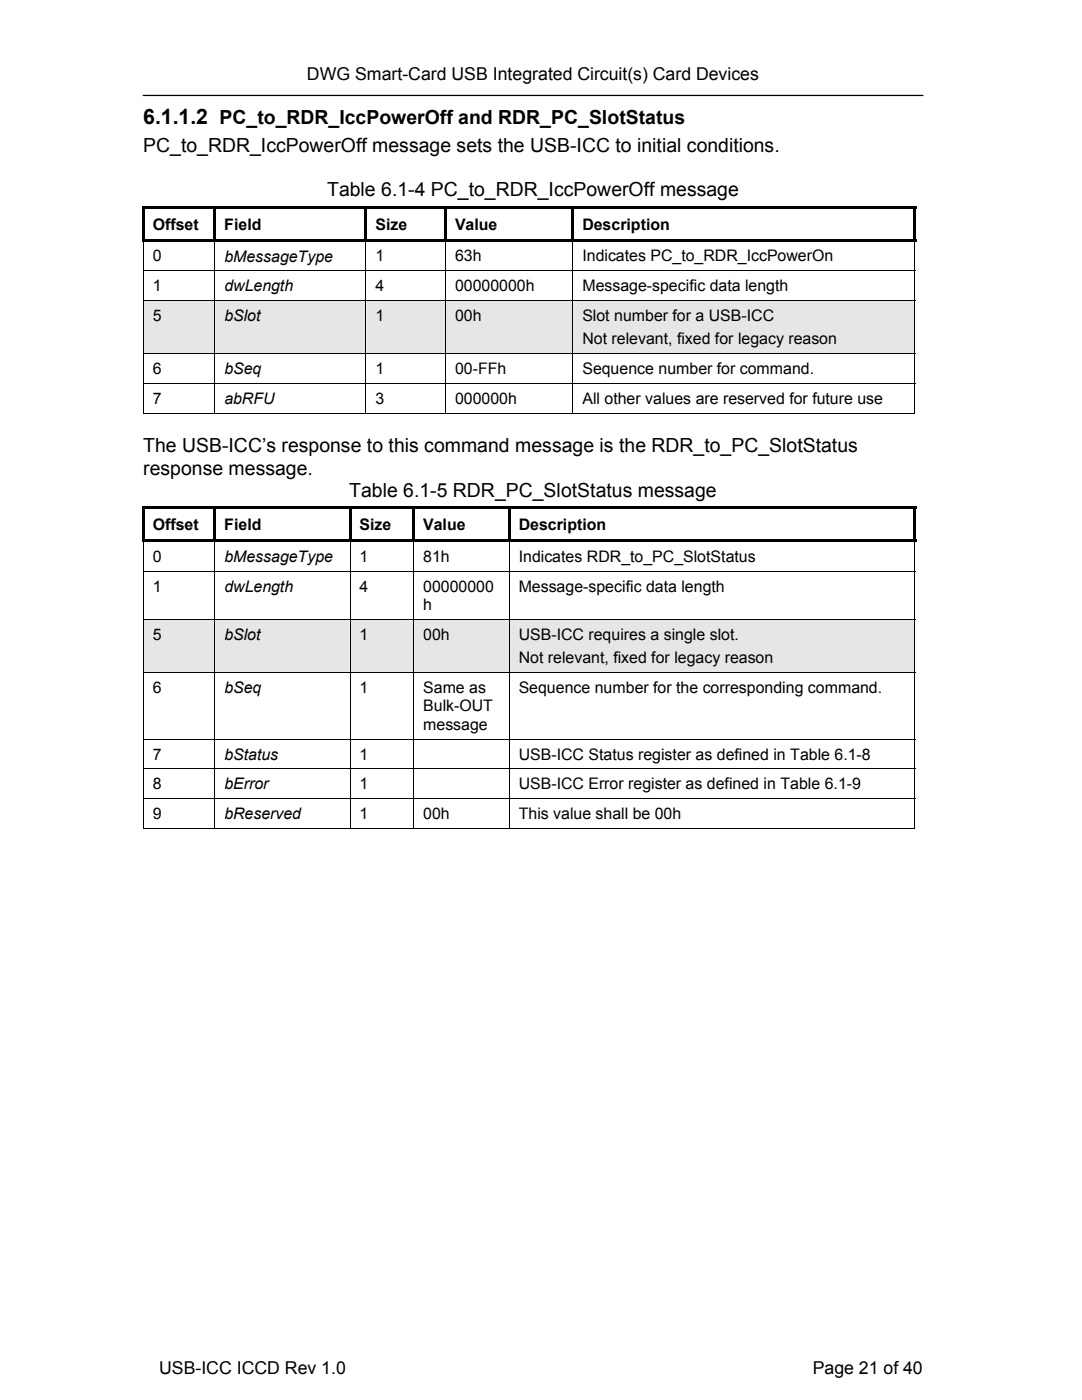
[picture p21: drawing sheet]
<svg xmlns="http://www.w3.org/2000/svg" width="216mm" height="279mm" viewBox="0 0 216 279" stroke-linecap="round" stroke-linejoin="round" font-family="sans-serif">
<defs><g id="words">
<text font-size="4.2" x="28.6" y="24.8">6.1.1.2 PC_to_RDR_IccPowerOff and RDR_PC_SlotStatus</text>
<g font-size="3.9">
<text x="28.6" y="30.3">PC_to_RDR_IccPowerOff message sets the USB-ICC to initial conditions.</text>
<text x="65.3" y="39.2">Table 6.1-4 PC_to_RDR_IccPowerOff message</text>
<text x="28.6" y="90.3">The USB-ICC’s response to this command message is the RDR_to_PC_SlotStatus</text>
<text x="28.6" y="94.7">response message.</text>
<text x="69.7" y="99.2">Table 6.1-5 RDR_PC_SlotStatus message</text>
</g>
<g font-size="3.5">
<text x="61.3" y="16">DWG Smart-Card USB Integrated Circuit(s) Card Devices</text>
<text x="31.7" y="274.3">USB-ICC ICCD Rev 1.0</text>
<text x="162.2" y="274.3">Page 21 of 40</text>
</g>
<g font-size="3.2">
<text x="30.5" y="45.8">Offset</text>
<text x="44.8" y="45.8">Field</text>
<text x="74.9" y="45.8">Size</text>
<text x="90.8" y="45.8">Value</text>
<text x="116.2" y="45.8">Description</text>
<text x="30.5" y="52.2">0</text>
<text x="44.8" y="52.2">bMessageType</text>
<text x="74.9" y="52.2">1</text>
<text x="90.8" y="52.2">63h</text>
<text x="116.2" y="52.2">Indicates PC_to_RDR_IccPowerOn</text>
<text x="30.5" y="58.1">1</text>
<text x="44.8" y="58.1">dwLength</text>
<text x="74.9" y="58.1">4</text>
<text x="90.8" y="58.1">00000000h</text>
<text x="116.2" y="58.1">Message-specific data length</text>
<text x="30.5" y="64.1">5</text>
<text x="44.8" y="64.1">bSlot</text>
<text x="74.9" y="64.1">1</text>
<text x="90.8" y="64.1">00h</text>
<text x="116.2" y="64.1">Slot number for a USB-ICC</text>
<text x="116.2" y="68.7">Not relevant, fixed for legacy reason</text>
<text x="30.5" y="74.7">6</text>
<text x="44.8" y="74.7">bSeq</text>
<text x="74.9" y="74.7">1</text>
<text x="90.8" y="74.7">00-FFh</text>
<text x="116.2" y="74.7">Sequence number for command.</text>
<text x="30.5" y="80.6">7</text>
<text x="44.8" y="80.7">abRFU</text>
<text x="74.9" y="80.6">3</text>
<text x="90.8" y="80.6">000000h</text>
<text x="116.2" y="80.6">All other values are reserved for future use</text>
<text x="30.5" y="105.8">Offset</text>
<text x="44.8" y="105.8">Field</text>
<text x="71.7" y="105.8">Size</text>
<text x="84.4" y="105.8">Value</text>
<text x="103.5" y="105.8">Description</text>
<text x="30.5" y="112.2">0</text>
<text x="44.8" y="112.2">bMessageType</text>
<text x="71.8" y="112.2">1</text>
<text x="84.5" y="112.2">81h</text>
<text x="103.5" y="112.2">Indicates RDR_to_PC_SlotStatus</text>
<text x="30.5" y="118.1">1</text>
<text x="44.8" y="118.1">dwLength</text>
<text x="71.8" y="118.1">4</text>
<text x="84.5" y="118.1">00000000</text>
<text x="103.5" y="118.1">Message-specific data length</text>
<text x="84.5" y="121.8">h</text>
<text x="30.5" y="127.7">5</text>
<text x="44.8" y="127.7">bSlot</text>
<text x="71.8" y="127.7">1</text>
<text x="84.5" y="127.7">00h</text>
<text x="103.5" y="127.7">USB-ICC requires a single slot.</text>
<text x="103.5" y="132.4">Not relevant, fixed for legacy reason</text>
<text x="30.5" y="138.3">6</text>
<text x="44.8" y="138.4">bSeq</text>
<text x="71.8" y="138.3">1</text>
<text x="84.5" y="142">Bulk-OUT</text>
<text x="84.5" y="138.3">Same as</text>
<text x="103.5" y="138.3">Sequence number for the corresponding command.</text>
<text x="84.5" y="145.6">message</text>
<text x="30.5" y="151.6">7</text>
<text x="44.8" y="151.6">bStatus</text>
<text x="71.8" y="151.6">1</text>
<text x="103.5" y="151.6">USB-ICC Status register as defined in Table 6.1-8</text>
<text x="30.5" y="157.5">8</text>
<text x="44.8" y="157.5">bError</text>
<text x="71.8" y="157.5">1</text>
<text x="103.5" y="157.5">USB-ICC Error register as defined in Table 6.1-9</text>
<text x="30.5" y="163.5">9</text>
<text x="44.8" y="163.5">bReserved</text>
<text x="71.8" y="163.5">1</text>
<text x="84.5" y="163.5">00h</text>
<text x="103.5" y="163.5">This value shall be 00h</text>
</g>
</g></defs>
<path d="M28.6 19.1h155.5" fill="none" stroke="#000" stroke-width=".25"/>
<path d="M28.3 41.1h.5v.5h-.5zM28.3 41.1h154.5v.5h-154.5zM28.3 41.6h.5v6h-.5zM28.3 47.6h.5v.6h-.5zM28.3 47.6h154.5v.6h-154.5zM42.6 41.6h.5v6h-.5zM72.7 41.6h.6v6h-.6zM88.6 41.6h.6v6h-.6zM114 41.6h.6v6h-.6zM182.3 41.1h.5v.5h-.5zM182.3 41.6h.5v6h-.5zM182.3 47.6h.5v.6h-.5z" fill="#000"/>
<g fill="none" stroke="#000" stroke-width=".2">
<path d="M28.5 54h154.1M28.6 48.2v5.7M28.6 54.1v5.8M42.9 48.2v5.7M42.9 54.1v5.8M73 48.2v5.7M73 54.1v5.8M88.9 48.2v5.7M88.9 54.1v5.8M114.3 48.2v5.7M114.3 54.1v5.8M182.6 48.2v5.7"/>
<path d="M182.6 54.1v5.8"/>
</g>
<g fill="#e6e6e6">
<path d="M30.5 60h10.5v5.8h-10.5z"/>
<path d="M28.7 60h14.1v10.5h-14.1z"/>
<path d="M44.8 60h26.3v5.8h-26.3z"/>
<path d="M42.9 60h30v10.5h-30z"/>
<path d="M74.9 60h12.1v5.8h-12.1z"/>
<path d="M73.1 60h15.7v10.5h-15.7z"/>
<path d="M90.8 60h21.6v5.8h-21.6z"/>
<path d="M89 60h25.2v10.5h-25.2z"/>
<path d="M116.2 60h64.5v5.8h-64.5z"/>
<path d="M116.2 65.8h64.5v4.7h-64.5z"/>
<path d="M114.4 60h68.1v10.5h-68.1z"/>
</g>
<g fill="none" stroke="#000" stroke-width=".2">
<path d="M28.5 60h154.1M28.5 70.6h154.1M28.5 76.6h154.1M28.6 60v10.5M28.6 70.7v5.8M28.6 76.6v6M42.9 60v10.5M42.9 70.7v5.8M42.9 76.6v6M73 60v10.5M73 70.7v5.8M73 76.6v6"/>
<path d="M88.9 60v10.5M88.9 70.7v5.8M88.9 76.6v6M114.3 60v10.5M114.3 70.7v5.8M114.3 76.6v6M182.6 60v10.5M182.6 70.7v5.8M182.6 76.6v6M28.5 82.5h14.3M42.9 82.5h30M73.1 82.5h15.7"/>
<path d="M89 82.5h25.2M114.4 82.5h68.1M28.5 114h154.1M28.6 108.2v5.7M28.6 114.1v9.4M42.9 108.2v5.7M42.9 114.1v9.4M69.8 108.2v5.7M69.8 114.1v9.4M82.5 108.2v5.7M82.5 114.1v9.4M101.6 108.2v5.7"/>
<path d="M101.6 114.1v9.4M182.6 108.2v5.7M182.6 114.1v9.4"/>
</g>
<g fill="#000">
<path d="M182.5 82.4h.1v.2h-.1zM28.3 101.1h.5v.5h-.5zM28.3 101.1h154.5v.5h-154.5zM28.3 101.6h.5v6h-.5zM28.3 107.6h.5v.6h-.5zM28.3 107.6h154.5v.6h-154.5zM42.6 101.6h.5v6h-.5zM69.6 101.6h.5v6h-.5zM82.3 101.6h.5v6h-.5zM101.3 101.6h.6v6h-.6zM182.3 101.1h.5v.5h-.5zM182.3 101.6h.5v6h-.5z"/>
<path d="M182.3 107.6h.5v.6h-.5z"/>
</g>
<g fill="#e6e6e6">
<path d="M30.5 123.7h10.5v5.8h-10.5z"/>
<path d="M28.7 123.7h14.1v10.5h-14.1z"/>
<path d="M44.8 123.7h23.1v5.8h-23.1z"/>
<path d="M42.9 123.7h26.9v10.5h-26.9z"/>
<path d="M71.8 123.7h8.8v5.8h-8.8z"/>
<path d="M69.9 123.7h12.6v10.5h-12.6z"/>
<path d="M84.5 123.7h15.2v5.8h-15.2z"/>
<path d="M82.6 123.7h18.9v10.5h-18.9z"/>
<path d="M103.5 123.7h77.2v5.8h-77.2z"/>
<path d="M103.5 129.5h77.2v4.7h-77.2z"/>
<path d="M101.7 123.7h80.8v10.5h-80.8z"/>
</g>
<g fill="none" stroke="#000" stroke-width=".2">
<path d="M28.5 123.6h154.1M28.5 134.3h154.1M28.6 123.7v10.5M28.6 134.3v13.1M42.9 123.7v10.5M42.9 134.3v13.1M69.8 123.7v10.5M69.8 134.3v13.1M82.5 123.7v10.5M82.5 134.3v13.1M101.6 123.7v10.5M101.6 134.3v13.1"/>
<path d="M182.6 123.7v10.5M182.6 134.3v13.1M28.5 147.5h154.1M28.5 153.4h154.1M28.5 159.4h154.1M28.6 147.6v5.8M28.6 153.5v5.8M28.6 159.5v5.9M42.9 147.6v5.8M42.9 153.5v5.8M42.9 159.5v5.9M69.8 147.6v5.8"/>
<path d="M69.8 153.5v5.8M69.8 159.5v5.9M82.5 147.6v5.8M82.5 153.5v5.8M82.5 159.5v5.9M101.6 147.6v5.8M101.6 153.5v5.8M101.6 159.5v5.9M182.6 147.6v5.8M182.6 153.5v5.8M182.6 159.5v5.9M28.5 165.3h14.3"/>
<path d="M42.9 165.3h26.9M69.9 165.3h12.6M82.6 165.3h18.9M101.7 165.3h80.8"/>
</g>
<path d="M182.5 165.2h.1v.2h-.1z" fill="#000"/>
<use href="#words"/>
</svg>
